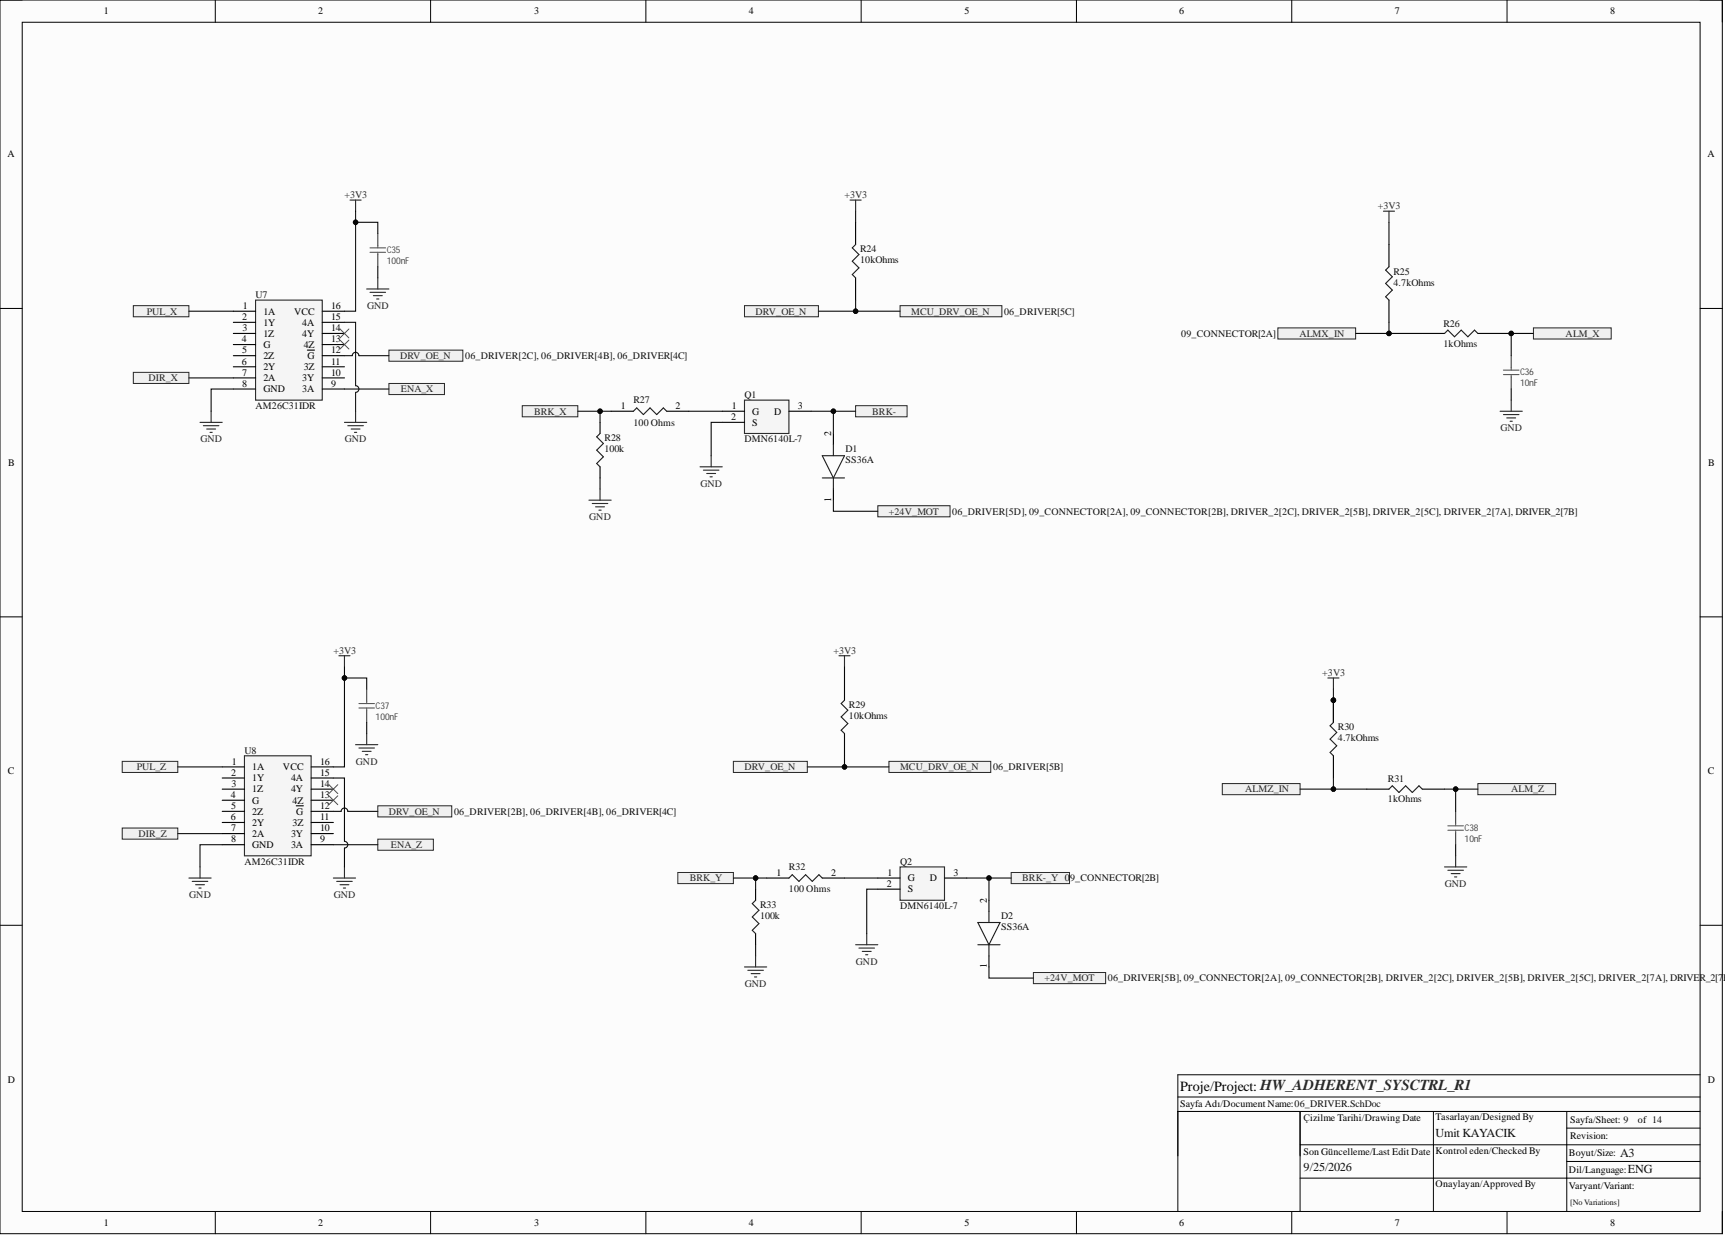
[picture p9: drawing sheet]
<svg xmlns="http://www.w3.org/2000/svg" width="393mm" height="282mm" viewBox="0 0 393 282" stroke-linecap="round" stroke-linejoin="round" font-family="sans-serif">
<defs><g id="words">
<text font-size="3.2" x="269.1" y="248.7">Proje/Project: HW_ADHERENT_SYSCTRL_R1</text>
<g font-size="2.8" fill="#0e0e0e">
<text x="327.4" y="259.2">Umit KAYACIK</text>
<text x="369.4" y="263.8">A3</text>
<text x="297.2" y="267.1">9/25/2026</text>
<text x="371.2" y="267.6">ENG</text>
</g>
<g font-size="2.3">
<text x="23.6" y="3.3">1</text>
<text x="72.6" y="3.3">2</text>
<text x="121.8" y="3.3">3</text>
<text x="170.8" y="3.3">4</text>
<text x="219.9" y="3.3">5</text>
<text x="268.9" y="3.3">6</text>
<text x="318.1" y="3.3">7</text>
<text x="367.1" y="3.3">8</text>
<text x="1.7" y="35.9">A</text>
<text x="389.4" y="35.9">A</text>
<text x="55.4" y="70.5">1</text>
<text x="60.1" y="71.7">1A</text>
<text x="67.1" y="71.7">VCC</text>
<text x="75.5" y="70.5">16</text>
<text x="55.2" y="73">2</text>
<text x="55.3" y="75.5">3</text>
<text x="60.1" y="74.3">1Y</text>
<text x="60.1" y="76.8">1Z</text>
<text x="68.9" y="74.3">4A</text>
<text x="68.9" y="76.8">4Y</text>
<text x="75.5" y="73">15</text>
<text x="75.5" y="75.5">14</text>
<text x="55.2" y="78.1">4</text>
<text x="55.2" y="83.1">6</text>
<text x="55.2" y="80.6">5</text>
<text x="60.1" y="79.3">G</text>
<text x="60.1" y="81.9">2Z</text>
<text x="69.3" y="79.3">4Z</text>
<text x="70.1" y="81.9">G</text>
<text x="75.5" y="78.1">13</text>
<text x="75.5" y="80.6">12</text>
<text x="75.5" y="83.1">11</text>
<text x="55.2" y="85.7">7</text>
<text x="55.2" y="88.2">8</text>
<text x="60.1" y="84.4">2Y</text>
<text x="60.1" y="86.9">2A</text>
<text x="60.1" y="89.5">GND</text>
<text x="68.9" y="86.9">3Y</text>
<text x="68.9" y="89.5">3A</text>
<text x="69.3" y="84.4">3Z</text>
<text x="75.5" y="85.7">10</text>
<text x="75.5" y="88.2">9</text>
<text x="141.6" y="93.3">1</text>
<text x="154.1" y="93.3">2</text>
<text x="166.7" y="95.8">2</text>
<text x="166.9" y="93.3">1</text>
<text x="171.5" y="94.5">G</text>
<text x="176.5" y="94.5">D</text>
<text x="181.9" y="93.3">3</text>
<text x="171.5" y="97.1">S</text>
<text x="189.5" y="99.4" transform="rotate(-90 189.5 99.4)">2</text>
<text x="1.9" y="106.3">B</text>
<text x="389.5" y="106.3">B</text>
<text x="189.5" y="114.4" transform="rotate(-90 189.5 114.4)">1</text>
<text x="1.8" y="176.6">C</text>
<text x="52.7" y="176.9">2</text>
<text x="52.8" y="179.5">3</text>
<text x="52.9" y="174.4">1</text>
<text x="57.5" y="175.7">1A</text>
<text x="57.5" y="178.2">1Y</text>
<text x="64.5" y="175.7">VCC</text>
<text x="66.4" y="178.2">4A</text>
<text x="73" y="174.4">16</text>
<text x="73" y="176.9">15</text>
<text x="73" y="179.5">14</text>
<text x="389.4" y="176.6">C</text>
<text x="52.6" y="182">4</text>
<text x="52.7" y="184.5">5</text>
<text x="57.5" y="180.7">1Z</text>
<text x="57.5" y="183.3">G</text>
<text x="57.5" y="185.8">2Z</text>
<text x="66.4" y="180.7">4Y</text>
<text x="66.7" y="183.3">4Z</text>
<text x="67.6" y="185.8">G</text>
<text x="73" y="182">13</text>
<text x="73" y="184.5">12</text>
<text x="52.6" y="187.1">6</text>
<text x="52.7" y="189.6">7</text>
<text x="57.5" y="188.3">2Y</text>
<text x="57.5" y="190.9">2A</text>
<text x="66.4" y="190.9">3Y</text>
<text x="66.7" y="188.3">3Z</text>
<text x="73" y="187.1">11</text>
<text x="73" y="189.6">10</text>
<text x="52.7" y="192.1">8</text>
<text x="57.5" y="193.4">GND</text>
<text x="66.4" y="193.4">3A</text>
<text x="73" y="192.1">9</text>
<text x="177" y="199.7">1</text>
<text x="189.5" y="199.7">2</text>
<text x="202.2" y="202.3">2</text>
<text x="202.4" y="199.7">1</text>
<text x="207" y="201">G</text>
<text x="207" y="203.5">S</text>
<text x="212" y="201">D</text>
<text x="217.4" y="199.7">3</text>
<text x="225" y="205.8" transform="rotate(-90 225 205.8)">2</text>
<text x="225" y="220.9" transform="rotate(-90 225 220.9)">1</text>
<text x="1.8" y="247">D</text>
<text x="389.4" y="247">D</text>
<text x="269.1" y="252.5">Sayfa Adı/Document Name:06_DRIVER.SchDoc</text>
<text x="297.2" y="255.7">Çizilme Tarihi/Drawing Date</text>
<text x="327.4" y="255.5">Tasarlayan/Designed By</text>
<text x="358" y="256">Sayfa/Sheet: 9</text>
<text x="373.5" y="256">of 14</text>
<text x="297.2" y="263.4">Son Güncelleme/Last Edit Date</text>
<text x="327.4" y="263.1">Kontrol eden/Checked By</text>
<text x="357.8" y="263.6">Boyut/Size:</text>
<text x="358" y="259.8">Revision:</text>
<text x="357.8" y="267.4">Dil/Language:</text>
<text x="327.4" y="270.7">Onaylayan/Approved By</text>
<text x="357.8" y="271.2">Varyant/Variant:</text>
<text x="23.6" y="279.6">1</text>
<text x="72.6" y="279.6">2</text>
<text x="121.8" y="279.6">3</text>
<text x="170.8" y="279.6">4</text>
<text x="219.9" y="279.6">5</text>
<text x="268.9" y="279.6">6</text>
<text x="318.1" y="279.6">7</text>
<text x="367.1" y="279.6">8</text>
</g>
<g font-size="2.3" fill="#262626">
<text x="78.5" y="45.1">+3V3</text>
<text x="192.6" y="45.1">+3V3</text>
<text x="314.2" y="47.7">+3V3</text>
<text x="33.4" y="71.7">PUL_X</text>
<text x="83.7" y="70.5">GND</text>
<text x="172.3" y="71.7">DRV_OE_N</text>
<text x="207.8" y="71.7">MCU_DRV_OE_N</text>
<text x="296.3" y="76.8">ALMX_IN</text>
<text x="357" y="76.8">ALM_X</text>
<text x="91.2" y="81.9">DRV_OE_N</text>
<text x="33.9" y="86.9">DIR_X</text>
<text x="91.4" y="89.5">ENA_X</text>
<text x="121.8" y="94.5">BRK_X</text>
<text x="198.9" y="94.5">BRK-</text>
<text x="45.7" y="100.9">GND</text>
<text x="78.6" y="100.9">GND</text>
<text x="342.1" y="98.3">GND</text>
<text x="159.7" y="111">GND</text>
<text x="134.4" y="118.6">GND</text>
<text x="202.7" y="117.4">+24V_MOT</text>
<text x="76" y="149">+3V3</text>
<text x="190" y="149">+3V3</text>
<text x="301.5" y="154.1">+3V3</text>
<text x="31.2" y="175.7">PUL_Z</text>
<text x="81.2" y="174.4">GND</text>
<text x="169.8" y="175.7">DRV_OE_N</text>
<text x="205.2" y="175.7">MCU_DRV_OE_N</text>
<text x="88.7" y="185.8">DRV_OE_N</text>
<text x="284" y="180.7">ALMZ_IN</text>
<text x="344.6" y="180.7">ALM_Z</text>
<text x="31.6" y="190.9">DIR_Z</text>
<text x="89.1" y="193.4">ENA_Z</text>
<text x="157.3" y="201">BRK_Y</text>
<text x="233.1" y="201">BRK-_Y 0</text>
<text x="329.5" y="202.3">GND</text>
<text x="43.2" y="204.8">GND</text>
<text x="76.1" y="204.8">GND</text>
<text x="195.2" y="220">GND</text>
<text x="169.8" y="225.1">GND</text>
<text x="238.2" y="223.8">+24V_MOT</text>
</g>
<g font-size="2.3" fill="#0e0e0e">
<text x="196.1" y="57.5">R24</text>
<text x="196.1" y="60.1">10kOhms</text>
<text x="317.7" y="65.1">4.7kOhms</text>
<text x="317.7" y="62.6">R25</text>
<text x="58.3" y="67.9">U7</text>
<text x="229" y="71.7">06_DRIVER[5C]</text>
<text x="269.3" y="76.8">09_CONNECTOR[2A]</text>
<text x="329.1" y="74.5">R26</text>
<text x="106.1" y="81.9">06_DRIVER[2C], 06_DRIVER[4B], 06_DRIVER[4C]</text>
<text x="329.1" y="79.1">1kOhms</text>
<text x="58.3" y="93.3">AM26C31IDR</text>
<text x="144.4" y="92">R27</text>
<text x="169.8" y="90.7">Q1</text>
<text x="137.8" y="100.6">R28</text>
<text x="144.4" y="97.1">100 Ohms</text>
<text x="169.8" y="100.9">DMN6140L-7</text>
<text x="137.8" y="103.2">100k</text>
<text x="192.8" y="103.2">D1</text>
<text x="192.8" y="105.7">SS36A</text>
<text x="217.1" y="117.4">06_DRIVER[5D], 09_CONNECTOR[2A], 09_CONNECTOR[2B], DRIVER_2[2C], DRIVER_2[5B], DRIVER_2[5C], DRIVER_2[7A], DRIVER_2[7B]</text>
<text x="193.6" y="161.5">R29</text>
<text x="193.6" y="164">10kOhms</text>
<text x="305.1" y="166.5">R30</text>
<text x="55.7" y="171.9">U8</text>
<text x="305.1" y="169.1">4.7kOhms</text>
<text x="226.4" y="175.7">06_DRIVER[5B]</text>
<text x="316.5" y="178.4">R31</text>
<text x="103.5" y="185.8">06_DRIVER[2B], 06_DRIVER[4B], 06_DRIVER[4C]</text>
<text x="316.5" y="183">1kOhms</text>
<text x="55.7" y="197.2">AM26C31IDR</text>
<text x="205.2" y="197.2">Q2</text>
<text x="179.9" y="198.5">R32</text>
<text x="179.9" y="203.5">100 Ohms</text>
<text x="244" y="201">9_CONNECTOR[2B]</text>
<text x="173.3" y="209.6">100k</text>
<text x="173.3" y="207.1">R33</text>
<text x="205.2" y="207.3">DMN6140L-7</text>
<text x="228.3" y="209.6">D2</text>
<text x="228.3" y="212.2">SS36A</text>
<text x="252.6" y="223.8">06_DRIVER[5B], 09_CONNECTOR[2A], 09_CONNECTOR[2B], DRIVER_2[2C], DRIVER_2[5B], DRIVER_2[5C], DRIVER_2[7A], DRIVER_2[7</text>
<text x="392.9" y="223.8">B]</text>
</g>
<g font-size="2.1" fill="#3d3d3d">
<text x="88.2" y="57.7">C35</text>
<text x="88.2" y="60.2">100nF</text>
<text x="346.6" y="85.6">C36</text>
<text x="346.6" y="88.1">10nF</text>
<text x="85.6" y="161.6">C37</text>
<text x="85.6" y="164.2">100nF</text>
<text x="334" y="189.5">C38</text>
<text x="334" y="192">10nF</text>
</g>
<text font-size="1.9" fill="#0e0e0e" x="358" y="274.8">[No Variations]</text>
</g></defs>
<path d="M0 0h392.7v281.3h-392.7z" fill-rule="evenodd" fill="#fcfcfc"/>
<path d="M0 0h392.7v281.3h-392.7z" fill="none" stroke="#000" stroke-width=".23"/>
<path d="M5.1 5.1h382.6v271.2h-382.6z" fill-rule="evenodd" fill="#fcfcfc"/>
<g fill="none" stroke="#000" stroke-width=".23">
<path d="M0 0h5.1M5.1 5.1h382.6v271.2h-382.6zM49.1 0v5.1M98.2 0v5.1M147.3 0v5.1M196.4 0v5.1M245.5 0v5.1M294.6 0v5.1M343.6 0v5.1M387.7 0h5v5.1M0 70.3h5.1M387.7 70.3h5"/>
<path d="M0 140.7h5.1M387.7 140.7h5M0 211h5.1M387.7 211h5M268.6 253.5h119.1M268.6 250.2h119.1M296.5 253.5v22.8M326.9 253.5v22.8M357.3 253.5v22.8M357.3 257.3h30.4M387.7 245.1h-119.1v31.2M49.1 276.3v5"/>
<path d="M98.2 276.3v5M147.3 276.3v5M196.4 276.3v5M245.5 276.3v5M294.6 276.3v5M296.5 268.7h91.2M296.5 261.1h91.2M343.6 276.3v5M357.3 264.9h30.4M392.7 276.3v5"/>
</g>
<path d="M58.3 68.4h15.2v22.9h-15.2z" fill-rule="evenodd" fill="#f5f5f5"/>
<path d="M58.3 68.4h15.2v22.9h-15.2z" fill="none" stroke="#262626" stroke-width=".25"/>
<g fill="none" stroke="#000" stroke-width=".25">
<path d="M53.2 71h5.1M53.2 73.5h5.1M53.2 76h5.1M53.2 78.6h5.1M70.1 79.8h1.6M73.5 71h5M73.5 73.5h5M73.5 76h5M73.5 78.6h5M53.2 81.1h5.1M53.2 83.6h5.1M53.2 86.2h5.1"/>
<path d="M53.2 88.7h5.1M73.5 81.1h5M73.5 83.6h5M73.5 86.2h5M73.5 88.7h5"/>
</g>
<path d="M30.4 69.7h12.7v2.5h-12.7z" fill-rule="evenodd" fill="#f0f0f0"/>
<path d="M30.4 69.7h12.7v2.5h-12.7z" fill="none" stroke="#262626" stroke-width=".23"/>
<path d="M88.7 87.4h12.7v2.6h-12.7z" fill-rule="evenodd" fill="#f0f0f0"/>
<path d="M88.7 87.4h12.7v2.6h-12.7z" fill="none" stroke="#262626" stroke-width=".23"/>
<path d="M30.4 84.9h12.7v2.5h-12.7z" fill-rule="evenodd" fill="#f0f0f0"/>
<path d="M30.4 84.9h12.7v2.5h-12.7z" fill="none" stroke="#262626" stroke-width=".23"/>
<g fill="none" stroke="#262626" stroke-width=".25">
<path d="M79.8 45.6h2.5M81.1 45.6v2.6M83.6 65.9h5.1M84.4 66.7h3.5M85.1 67.4h2.1M85.9 68.2h.5M86.1 63.4v2.5M45.6 96.3h5.1M46.4 97.1h3.5M47.1 97.8h2.1M47.9 98.6h.5M48.1 93.8v2.5"/>
<path d="M78.5 96.3h5.1M79.3 97.1h3.6M80.1 97.8h2M80.8 98.6h.5M81.1 93.8v2.5"/>
</g>
<path d="M86.1 53.2v2.8M86.1 58v2.8" fill="none" stroke="#3d3d3d" stroke-width=".25"/>
<path d="M84.4 56.5h3.5M84.4 57.5h3.5M86.1 56v.5M86.1 57.5v.5" fill="none" stroke="#5c5c5c" stroke-width=".25"/>
<path d="M88.7 79.8h16.8v2.6h-16.8z" fill-rule="evenodd" fill="#f0f0f0"/>
<path d="M88.7 79.8h16.8v2.6h-16.8z" fill="none" stroke="#262626" stroke-width=".23"/>
<path d="M77.5 75l2.1 2.1M77.5 77.6l2.1 2M79.6 75l-2.1 2.1M79.6 77.6l-2.1 2" fill="none" stroke="#4c4c4c" stroke-width=".23"/>
<path d="M193.8 45.6h2.6M195.1 45.6v2.6" fill="none" stroke="#262626" stroke-width=".25"/>
<path d="M195.1 50.7v5.1M195.1 63.4v5" fill="none" stroke="#000" stroke-width=".25"/>
<path d="M195.1 55.8l-.8 .7 1.6 1.5-1.6 1.6 1.6 1.5-1.6 1.5 .8 .8" fill="none" stroke="#1c1c1c" stroke-width=".25"/>
<path d="M169.8 69.7h16.8v2.5h-16.8z" fill-rule="evenodd" fill="#f0f0f0"/>
<path d="M169.8 69.7h16.8v2.5h-16.8z" fill="none" stroke="#262626" stroke-width=".23"/>
<path d="M205.2 69.7h23.3v2.5h-23.3z" fill-rule="evenodd" fill="#f0f0f0"/>
<path d="M205.2 69.7h23.3v2.5h-23.3z" fill="none" stroke="#262626" stroke-width=".23"/>
<path d="M169.8 91.3h10.1v7.6h-10.1z" fill-rule="evenodd" fill="#f5f5f5"/>
<path d="M169.8 91.3h10.1v7.6h-10.1z" fill="none" stroke="#262626" stroke-width=".25"/>
<path d="M164.7 93.8h5.1M164.7 96.3h5.1M179.9 93.8h5.1" fill="none" stroke="#000" stroke-width=".25"/>
<path d="M195.1 92.5h11.7v2.6h-11.7z" fill-rule="evenodd" fill="#f0f0f0"/>
<path d="M195.1 92.5h11.7v2.6h-11.7z" fill="none" stroke="#262626" stroke-width=".23"/>
<path d="M190 98.9v2.5M190 111.5v2.6" fill="none" stroke="#000" stroke-width=".25"/>
<path d="M187.5 103.9h5.1l-2.6 5.1zM187.5 109h5.1M190 101.4v2.5M190 109v2.5" fill="none" stroke="#1c1c1c" stroke-width=".25"/>
<path d="M200.2 115.3h16.4v2.6h-16.4z" fill-rule="evenodd" fill="#f0f0f0"/>
<path d="M200.2 115.3h16.4v2.6h-16.4z" fill="none" stroke="#262626" stroke-width=".23"/>
<path d="M139.4 93.8h5M152 93.8h5.1" fill="none" stroke="#000" stroke-width=".25"/>
<path d="M144.4 93.8l.8-.8 1.5 1.5 1.5-1.5 1.5 1.5 1.6-1.5 .7 .8" fill="none" stroke="#1c1c1c" stroke-width=".25"/>
<path d="M119.1 92.5h12.7v2.6h-12.7z" fill-rule="evenodd" fill="#f0f0f0"/>
<path d="M119.1 92.5h12.7v2.6h-12.7z" fill="none" stroke="#262626" stroke-width=".23"/>
<path d="M315.5 48.2h2.5M316.7 48.2v2.5" fill="none" stroke="#262626" stroke-width=".25"/>
<path d="M291.4 74.8h17.7v2.5h-17.7z" fill-rule="evenodd" fill="#f0f0f0"/>
<path d="M291.4 74.8h17.7v2.5h-17.7z" fill="none" stroke="#262626" stroke-width=".23"/>
<path d="M316.7 55.8v5M316.7 68.4v5.1M324.3 76h5.1M337 76h5.1" fill="none" stroke="#000" stroke-width=".25"/>
<path d="M316.7 60.8l-.7 .8 1.5 1.5-1.5 1.5 1.5 1.6-1.5 1.5 .7 .7M329.4 76l.8-.7 1.5 1.5 1.5-1.5 1.5 1.5 1.5-1.5 .8 .7" fill="none" stroke="#1c1c1c" stroke-width=".25"/>
<path d="M344.6 81.1v2.8M344.6 85.9v2.8" fill="none" stroke="#3d3d3d" stroke-width=".25"/>
<path d="M342.8 84.4h3.6M342.8 85.4h3.6M344.6 83.9v.5M344.6 85.4v.5" fill="none" stroke="#5c5c5c" stroke-width=".25"/>
<path d="M349.7 74.8h17.7v2.5h-17.7z" fill-rule="evenodd" fill="#f0f0f0"/>
<path d="M349.7 74.8h17.7v2.5h-17.7z" fill="none" stroke="#262626" stroke-width=".23"/>
<path d="M342.1 93.8h5M342.8 94.5h3.6M343.6 95.3h2M344.3 96.1h.5M344.6 91.3v2.5M134.3 114.1h5.1M135.1 114.8h3.5M135.8 115.6h2M136.6 116.3h.5M136.8 111.5v2.6" fill="none" stroke="#262626" stroke-width=".25"/>
<path d="M136.8 96.3v2.6M136.8 106.5v2.5" fill="none" stroke="#000" stroke-width=".25"/>
<path d="M136.8 98.9l-.7 .7 1.5 1.5-1.5 1.6 1.5 1.5-1.5 1.5 .7 .8" fill="none" stroke="#1c1c1c" stroke-width=".25"/>
<path d="M81.1 48.2v22.8h-2.6M43.1 71h10.1M78.5 73.5h2.6v14.5a.76 .76 0 0 1 .7 .7 .76 .76 0 0 1-.7 .8v4.3M43.1 86.2h10.1M53.2 88.7h-5.1v5.1M78.5 88.7h10.2" fill="none" stroke="#0e0e0e" stroke-width=".25"/>
<circle cx="81.1" cy="50.7" r=".51" fill="#0e0e0e"/>
<circle cx="81.1" cy="50.7" r=".51" fill="none" stroke="#0e0e0e" stroke-width=".23"/>
<path d="M81.1 50.7h5v2.5" fill="none" stroke="#0e0e0e" stroke-width=".25"/>
<circle cx="81.1" cy="50.7" r=".51" fill="#0e0e0e"/>
<circle cx="81.1" cy="50.7" r=".51" fill="none" stroke="#0e0e0e" stroke-width=".23"/>
<path d="M195.1 48.2v2.5M86.1 60.8v2.6M195.1 68.4v2.6h-8.5M78.5 81.1h1.8a.76 .76 0 0 1 .8-.7 .76 .76 0 0 1 .7 .7h6.9" fill="none" stroke="#0e0e0e" stroke-width=".25"/>
<circle cx="195.1" cy="71" r=".51" fill="#0e0e0e"/>
<circle cx="195.1" cy="71" r=".51" fill="none" stroke="#0e0e0e" stroke-width=".23"/>
<path d="M195.1 71h10.1" fill="none" stroke="#0e0e0e" stroke-width=".25"/>
<circle cx="195.1" cy="71" r=".51" fill="#0e0e0e"/>
<circle cx="195.1" cy="71" r=".51" fill="none" stroke="#0e0e0e" stroke-width=".23"/>
<path d="M185 93.8h10.1" fill="none" stroke="#0e0e0e" stroke-width=".25"/>
<circle cx="190" cy="93.8" r=".51" fill="#0e0e0e"/>
<circle cx="190" cy="93.8" r=".51" fill="none" stroke="#0e0e0e" stroke-width=".23"/>
<path d="M190 93.8v5.1" fill="none" stroke="#0e0e0e" stroke-width=".25"/>
<circle cx="190" cy="93.8" r=".51" fill="#0e0e0e"/>
<circle cx="190" cy="93.8" r=".51" fill="none" stroke="#0e0e0e" stroke-width=".23"/>
<path d="M131.8 93.8h7.6M157.1 93.8h7.6M190 114.1v2.5h10.2" fill="none" stroke="#0e0e0e" stroke-width=".25"/>
<circle cx="136.8" cy="93.8" r=".51" fill="#0e0e0e"/>
<circle cx="136.8" cy="93.8" r=".51" fill="none" stroke="#0e0e0e" stroke-width=".23"/>
<path d="M316.7 73.5v2.5h-7.6" fill="none" stroke="#0e0e0e" stroke-width=".25"/>
<circle cx="316.7" cy="76" r=".51" fill="#0e0e0e"/>
<circle cx="316.7" cy="76" r=".51" fill="none" stroke="#0e0e0e" stroke-width=".23"/>
<path d="M316.7 76h7.6" fill="none" stroke="#0e0e0e" stroke-width=".25"/>
<circle cx="316.7" cy="76" r=".51" fill="#0e0e0e"/>
<circle cx="316.7" cy="76" r=".51" fill="none" stroke="#0e0e0e" stroke-width=".23"/>
<path d="M342.1 76h7.6" fill="none" stroke="#0e0e0e" stroke-width=".25"/>
<circle cx="344.6" cy="76" r=".51" fill="#0e0e0e"/>
<circle cx="344.6" cy="76" r=".51" fill="none" stroke="#0e0e0e" stroke-width=".23"/>
<path d="M344.6 76v5.1" fill="none" stroke="#0e0e0e" stroke-width=".25"/>
<circle cx="344.6" cy="76" r=".51" fill="#0e0e0e"/>
<circle cx="344.6" cy="76" r=".51" fill="none" stroke="#0e0e0e" stroke-width=".23"/>
<path d="M136.8 93.8v2.5M344.6 88.7v2.6" fill="none" stroke="#0e0e0e" stroke-width=".25"/>
<circle cx="136.8" cy="93.8" r=".51" fill="#0e0e0e"/>
<circle cx="136.8" cy="93.8" r=".51" fill="none" stroke="#0e0e0e" stroke-width=".23"/>
<path d="M136.8 109v2.5" fill="none" stroke="#0e0e0e" stroke-width=".25"/>
<path d="M55.7 172.4h15.2v22.8h-15.2z" fill-rule="evenodd" fill="#f5f5f5"/>
<path d="M55.7 172.4h15.2v22.8h-15.2z" fill="none" stroke="#262626" stroke-width=".25"/>
<g fill="none" stroke="#000" stroke-width=".25">
<path d="M50.7 174.9h5M50.7 177.4h5M50.7 180h5M70.9 174.9h5.1M70.9 177.4h5.1M70.9 180h5.1M50.7 182.5h5M50.7 185h5M50.7 187.6h5M50.7 190.1h5M50.7 192.6h5M67.6 183.8h1.6"/>
<path d="M70.9 182.5h5.1M70.9 185h5.1M70.9 187.6h5.1M70.9 190.1h5.1M70.9 192.6h5.1"/>
</g>
<path d="M27.9 173.6h12.6v2.6h-12.6z" fill-rule="evenodd" fill="#f0f0f0"/>
<path d="M27.9 173.6h12.6v2.6h-12.6z" fill="none" stroke="#262626" stroke-width=".23"/>
<path d="M86.1 191.4h12.7v2.5h-12.7z" fill-rule="evenodd" fill="#f0f0f0"/>
<path d="M86.1 191.4h12.7v2.5h-12.7z" fill="none" stroke="#262626" stroke-width=".23"/>
<path d="M27.9 188.8h12.6v2.6h-12.6z" fill-rule="evenodd" fill="#f0f0f0"/>
<path d="M27.9 188.8h12.6v2.6h-12.6z" fill="none" stroke="#262626" stroke-width=".23"/>
<g fill="none" stroke="#262626" stroke-width=".25">
<path d="M77.3 149.5h2.5M78.5 149.5v2.6M81.1 169.8h5M81.8 170.6h3.6M82.6 171.3h2M83.4 172.1h.5M83.6 167.3v2.5M45.6 197.7v2.5M78.5 197.7v2.5M43.1 200.2h5M43.8 201h3.6M44.6 201.8h2"/>
<path d="M45.4 202.5h.5M76 200.2h5.1M76.8 201h3.5M77.5 201.8h2.1M78.3 202.5h.5"/>
</g>
<path d="M83.6 157.2v2.7M83.6 162v2.8" fill="none" stroke="#3d3d3d" stroke-width=".25"/>
<path d="M83.6 159.9v.5M81.8 160.4h3.6M81.8 161.5h3.6M83.6 161.5v.5" fill="none" stroke="#5c5c5c" stroke-width=".25"/>
<path d="M86.1 183.8h16.9v2.5h-16.9z" fill-rule="evenodd" fill="#f0f0f0"/>
<path d="M86.1 183.8h16.9v2.5h-16.9z" fill="none" stroke="#262626" stroke-width=".23"/>
<path d="M75 178.9l2 2.1M77 178.9l-2 2.1M75 181.5l2 2M77 181.5l-2 2" fill="none" stroke="#4c4c4c" stroke-width=".23"/>
<path d="M191.3 149.5h2.5M192.6 149.5v2.6" fill="none" stroke="#262626" stroke-width=".25"/>
<path d="M192.6 154.6v5.1M192.6 167.3v5.1" fill="none" stroke="#000" stroke-width=".25"/>
<path d="M192.6 159.7l-.8 .7 1.5 1.6-1.5 1.5 1.5 1.5-1.5 1.5 .8 .8" fill="none" stroke="#1c1c1c" stroke-width=".25"/>
<path d="M167.2 173.6h16.9v2.6h-16.9z" fill-rule="evenodd" fill="#f0f0f0"/>
<path d="M167.2 173.6h16.9v2.6h-16.9z" fill="none" stroke="#262626" stroke-width=".23"/>
<path d="M202.7 173.6h23.2v2.6h-23.2z" fill-rule="evenodd" fill="#f0f0f0"/>
<path d="M202.7 173.6h23.2v2.6h-23.2z" fill="none" stroke="#262626" stroke-width=".23"/>
<path d="M205.2 197.7h10.2v7.6h-10.2z" fill-rule="evenodd" fill="#f5f5f5"/>
<path d="M205.2 197.7h10.2v7.6h-10.2z" fill="none" stroke="#262626" stroke-width=".25"/>
<path d="M200.2 200.2h5M200.2 202.8h5M215.4 200.2h5" fill="none" stroke="#000" stroke-width=".25"/>
<path d="M230.6 199h13.3v2.5h-13.3z" fill-rule="evenodd" fill="#f0f0f0"/>
<path d="M230.6 199h13.3v2.5h-13.3z" fill="none" stroke="#262626" stroke-width=".23"/>
<path d="M225.5 205.3v2.5M225.5 218v2.5" fill="none" stroke="#000" stroke-width=".25"/>
<path d="M223 210.4h5l-2.5 5zM223 215.4h5M225.5 207.8v2.6M225.5 215.4v2.6" fill="none" stroke="#1c1c1c" stroke-width=".25"/>
<path d="M235.6 221.8h16.5v2.5h-16.5z" fill-rule="evenodd" fill="#f0f0f0"/>
<path d="M235.6 221.8h16.5v2.5h-16.5z" fill="none" stroke="#262626" stroke-width=".23"/>
<path d="M174.8 200.2h5.1M187.5 200.2h5.1" fill="none" stroke="#000" stroke-width=".25"/>
<path d="M179.9 200.2l.8-.7 1.5 1.5 1.5-1.5 1.5 1.5 1.5-1.5 .8 .7" fill="none" stroke="#1c1c1c" stroke-width=".25"/>
<path d="M154.6 199h12.6v2.5h-12.6z" fill-rule="evenodd" fill="#f0f0f0"/>
<path d="M154.6 199h12.6v2.5h-12.6z" fill="none" stroke="#262626" stroke-width=".23"/>
<path d="M302.8 154.6h2.5M304.1 154.6v2.6" fill="none" stroke="#262626" stroke-width=".25"/>
<path d="M278.7 178.7h17.8v2.5h-17.8z" fill-rule="evenodd" fill="#f0f0f0"/>
<path d="M278.7 178.7h17.8v2.5h-17.8z" fill="none" stroke="#262626" stroke-width=".23"/>
<circle cx="304.1" cy="159.7" r=".51" fill="#0e0e0e"/>
<circle cx="304.1" cy="159.7" r=".51" fill="none" stroke="#0e0e0e" stroke-width=".23"/>
<path d="M304.1 159.7v5.1M304.1 172.4v5" fill="none" stroke="#000" stroke-width=".25"/>
<circle cx="304.1" cy="159.7" r=".51" fill="#0e0e0e"/>
<circle cx="304.1" cy="159.7" r=".51" fill="none" stroke="#0e0e0e" stroke-width=".23"/>
<path d="M304.1 164.8l-.8 .7 1.5 1.5-1.5 1.6 1.5 1.5-1.5 1.5 .8 .8M316.7 180l.8-.8 1.5 1.5 1.5-1.5 1.5 1.5 1.6-1.5 .7 .8" fill="none" stroke="#1c1c1c" stroke-width=".25"/>
<path d="M311.7 180h5M324.3 180h5.1" fill="none" stroke="#000" stroke-width=".25"/>
<path d="M331.9 185v2.8M331.9 189.8v2.8" fill="none" stroke="#3d3d3d" stroke-width=".25"/>
<path d="M330.2 188.3h3.5M330.2 189.3h3.5M331.9 187.8v.5M331.9 189.3v.5" fill="none" stroke="#5c5c5c" stroke-width=".25"/>
<path d="M337 178.7h17.7v2.5h-17.7z" fill-rule="evenodd" fill="#f0f0f0"/>
<path d="M337 178.7h17.7v2.5h-17.7z" fill="none" stroke="#262626" stroke-width=".23"/>
<path d="M329.4 197.7h5.1M330.2 198.5h3.5M330.9 199.2h2M331.7 200h.5M331.9 195.2v2.5M172.3 218v2.5M169.8 220.5h5M170.5 221.3h3.6M171.3 222h2M172 222.8h.6" fill="none" stroke="#262626" stroke-width=".25"/>
<path d="M172.3 202.8v2.5M172.3 212.9v2.5" fill="none" stroke="#000" stroke-width=".25"/>
<path d="M172.3 205.3l-.8 .8 1.6 1.5-1.6 1.5 1.6 1.5-1.6 1.6 .8 .7" fill="none" stroke="#1c1c1c" stroke-width=".25"/>
<path d="M78.5 152.1v22.8h-2.5M40.5 174.9h10.2M76 177.4h2.5v14.5a.76 .76 0 0 1 .8 .7 .76 .76 0 0 1-.8 .8v4.3M40.5 190.1h10.2M50.7 192.6h-5.1v5.1M76 192.6h10.1" fill="none" stroke="#0e0e0e" stroke-width=".25"/>
<circle cx="78.5" cy="154.6" r=".51" fill="#0e0e0e"/>
<circle cx="78.5" cy="154.6" r=".51" fill="none" stroke="#0e0e0e" stroke-width=".23"/>
<path d="M78.5 154.6h5.1v2.6" fill="none" stroke="#0e0e0e" stroke-width=".25"/>
<circle cx="78.5" cy="154.6" r=".51" fill="#0e0e0e"/>
<circle cx="78.5" cy="154.6" r=".51" fill="none" stroke="#0e0e0e" stroke-width=".23"/>
<path d="M192.6 152.1v2.5M83.6 164.8v2.5M192.6 172.4v2.5h-8.5M76 185h1.8a.76 .76 0 0 1 .7-.7 .76 .76 0 0 1 .8 .7h6.8" fill="none" stroke="#0e0e0e" stroke-width=".25"/>
<circle cx="192.6" cy="174.9" r=".51" fill="#0e0e0e"/>
<circle cx="192.6" cy="174.9" r=".51" fill="none" stroke="#0e0e0e" stroke-width=".23"/>
<path d="M192.6 174.9h10.1" fill="none" stroke="#0e0e0e" stroke-width=".25"/>
<circle cx="192.6" cy="174.9" r=".51" fill="#0e0e0e"/>
<circle cx="192.6" cy="174.9" r=".51" fill="none" stroke="#0e0e0e" stroke-width=".23"/>
<path d="M220.4 200.2h10.2" fill="none" stroke="#0e0e0e" stroke-width=".25"/>
<circle cx="225.5" cy="200.2" r=".51" fill="#0e0e0e"/>
<circle cx="225.5" cy="200.2" r=".51" fill="none" stroke="#0e0e0e" stroke-width=".23"/>
<path d="M225.5 200.2v5.1" fill="none" stroke="#0e0e0e" stroke-width=".25"/>
<circle cx="225.5" cy="200.2" r=".51" fill="#0e0e0e"/>
<circle cx="225.5" cy="200.2" r=".51" fill="none" stroke="#0e0e0e" stroke-width=".23"/>
<path d="M167.2 200.2h7.6M192.6 200.2h7.6M225.5 220.5v2.6h10.1" fill="none" stroke="#0e0e0e" stroke-width=".25"/>
<circle cx="172.3" cy="200.2" r=".51" fill="#0e0e0e"/>
<circle cx="172.3" cy="200.2" r=".51" fill="none" stroke="#0e0e0e" stroke-width=".23"/>
<path d="M304.1 157.2v7.6" fill="none" stroke="#0e0e0e" stroke-width=".25"/>
<circle cx="304.1" cy="159.7" r=".51" fill="#0e0e0e"/>
<circle cx="304.1" cy="159.7" r=".51" fill="none" stroke="#0e0e0e" stroke-width=".23"/>
<path d="M304.1 177.4v2.6h-7.6" fill="none" stroke="#0e0e0e" stroke-width=".25"/>
<circle cx="304.1" cy="180" r=".51" fill="#0e0e0e"/>
<circle cx="304.1" cy="180" r=".51" fill="none" stroke="#0e0e0e" stroke-width=".23"/>
<path d="M304.1 180h7.6" fill="none" stroke="#0e0e0e" stroke-width=".25"/>
<circle cx="304.1" cy="180" r=".51" fill="#0e0e0e"/>
<circle cx="304.1" cy="180" r=".51" fill="none" stroke="#0e0e0e" stroke-width=".23"/>
<path d="M329.4 180h7.6" fill="none" stroke="#0e0e0e" stroke-width=".25"/>
<circle cx="331.9" cy="180" r=".51" fill="#0e0e0e"/>
<circle cx="331.9" cy="180" r=".51" fill="none" stroke="#0e0e0e" stroke-width=".23"/>
<path d="M331.9 180v5" fill="none" stroke="#0e0e0e" stroke-width=".25"/>
<circle cx="331.9" cy="180" r=".51" fill="#0e0e0e"/>
<circle cx="331.9" cy="180" r=".51" fill="none" stroke="#0e0e0e" stroke-width=".23"/>
<path d="M331.9 192.6v2.6M172.3 200.2v2.6" fill="none" stroke="#0e0e0e" stroke-width=".25"/>
<circle cx="172.3" cy="200.2" r=".51" fill="#0e0e0e"/>
<circle cx="172.3" cy="200.2" r=".51" fill="none" stroke="#0e0e0e" stroke-width=".23"/>
<path d="M316.7 50.7v5.1M164.7 96.3h-2.5v7.6M172.3 215.4v2.6M200.2 202.8h-2.6v10.1" fill="none" stroke="#0e0e0e" stroke-width=".25"/>
<path d="M159.6 106.5h5.1M160.4 107.2h3.5M161.1 108h2.1M161.9 108.7h.5M162.2 103.9v2.6M195.1 215.4h5.1M195.9 216.2h3.5M196.6 217h2M197.4 217.7h.5M197.6 212.9v2.5" fill="none" stroke="#262626" stroke-width=".25"/>
<use href="#words"/>
</svg>
